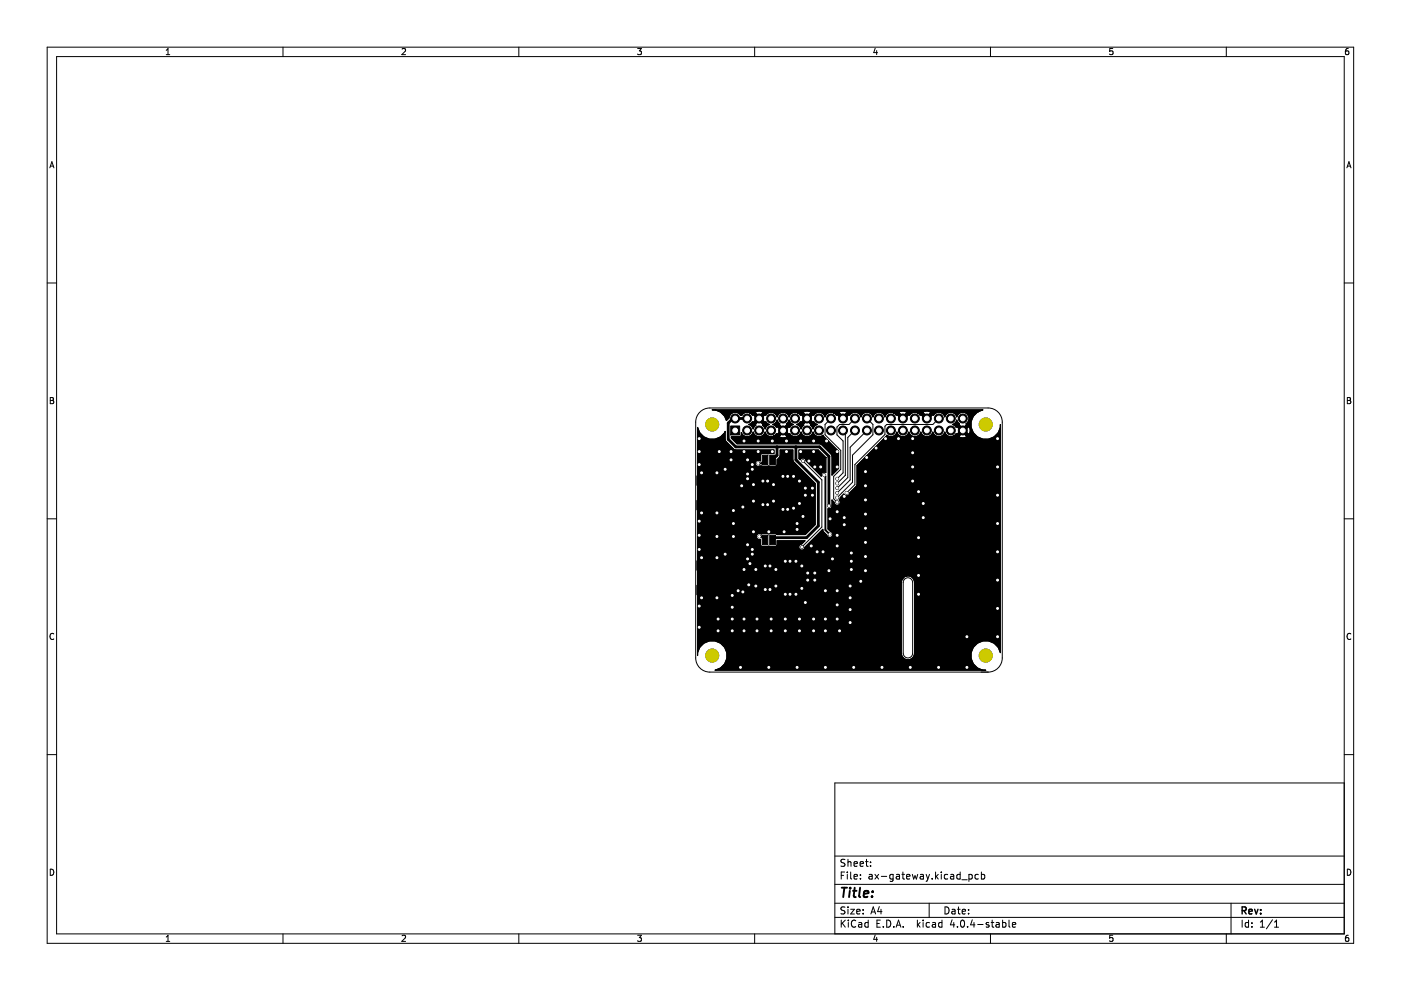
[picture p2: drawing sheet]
<svg xmlns="http://www.w3.org/2000/svg" width="297mm" height="210mm" viewBox="0 0 297 210" stroke-linecap="round" stroke-linejoin="round" font-family="sans-serif">
<g fill="none" stroke="#000" stroke-width=".21">
<path d="M10 10h277v190h-277zM12 12h273v186h-273zM35.2 11.6h.8M35.2 10.7l.4-.4v1.3M60 10v2M85.2 10.4l.5-.1 .3 .4-.8 .9h.8M110 10v2M135.2 10.3h.8l-.4 .5 .3 .1v.6l-.2 .1-.5-.1M160 10v2M185.6 10.2l-.4 1h.9M185.9 10.7v.9M210 10v2"/>
<path d="M235.9 10.3h-.6l-.1 .6 .7-.1v.7l-.2 .1-.5-.1M260 10v2M285.9 10.3l-.4 .1-.2 .2-.1 .7 .3 .3 .4-.1v-.7h-.4l-.3 .2M10.6 35.6l.4-1.3 .4 1.3M10.7 35.2h.6M285.6 35.6l.4-1.3 .4 1.3M285.7 35.2h.6M10 60h2M285 60h2M10.7 84.3h.4l.2 .2-.2 .4 .2 .1 .1 .3-.2 .3h-.5zM10.7 84.9h.4M148.2 87.6a2.99 2.99 0 0 1 2.3-1.1h59a3 3 0 0 1 3 3v50a3 3 0 0 1-3 3h-59a3 3 0 0 1-3-3v-50l.1-.7z"/>
<path d="M148.3 95.8v2.7M151 86.9h57.4l-1.2 .5M151.6 86.9l1.2 .5 .8 .8 .4 1 .6-.6a1.3 1.3 0 0 1 1-1.2 1.3 1.3 0 0 1 1.4 .7h.3a1.3 1.3 0 0 1 2.2-.1l.2-.1 .8 .8-.8 .8-.2-.1-.8 .6 .4 .2 .6 .7 .6-.8-.1-.2 .8-.7 .7 .7-.1 .2 .6 .8 .2-.4 .8-.5-.8-.6-.2 .1-.8-.8 .8-.8 .2 .1a1.31 1.31 0 0 1 1.3-.6 1.31 1.31 0 0 1 1.1 1 1.31 1.31 0 0 1 1.2-1 1.31 1.31 0 0 1 1.3 1 1.31 1.31 0 0 1 1.1-1 1.31 1.31 0 0 1 1.3 .6l.2-.1 .8 .8-.8 .8-.2-.1-.8 .6 .4 .2 .5 .7 .6-.8-.1-.2 .8-.7 .8 .7-.1 .2 .6 .8 .1-.4 .8-.5-.8-.6-.2 .1-.8-.8 .8-.8 .2 .1a1.31 1.31 0 0 1 1.3-.6 1.31 1.31 0 0 1 1.1 1 1.31 1.31 0 0 1 1.1-1 1.31 1.31 0 0 1 1.3 .6l.2-.1 1.2 1.3 1.2-1.3 .2 .1a1.31 1.31 0 0 1 1.4-.6 1.31 1.31 0 0 1 1 1 1.31 1.31 0 0 1 1.3-1 1.31 1.31 0 0 1 1.3 1 1.31 1.31 0 0 1 1.2-1 1.31 1.31 0 0 1 1.3 1 1.31 1.31 0 0 1 1.1-1 1.31 1.31 0 0 1 1.3 .6l.2-.1 1.2 1.3M155 95.8v1.7M157.8 95.8h3M157.8 93.5h3M158.9 87.5h1.3M160.3 87.3a1.16 1.16 0 0 1 1.4 .2l-.7 .8-.8-.8zM161.1 97.7h.1M161.1 97.7a.66 .66 0 0 0-1 .5 .66 .66 0 0 0 1 .6M161.1 98.8h3.4l.3-.3v-1l.6-.7v-1.4h2.7v2.3l4.8 4.8v8.7l-2.2 2.2-9.3-.2M161.1 98.8h.1"/>
<path d="M161.2 97.7l.2-1.5 2.7-.1v-.7h-8.3l-2-2v-1.9a3.1 3.1 0 0 1-3.3 1.6 3.1 3.1 0 0 1-2.6-2.5v48.4M161.2 97.7h.1M163.8 93.5h3M164 92.5h1.2M166 91.7l.8 .8-.1 .2a1.16 1.16 0 0 1-1.5-.2zM167.5 89.5h.1M167.5 89.5l.7 .5-.8 .6-.2-.1-.7 .8 .7 .8 .2-.1a1.31 1.31 0 0 0 1.4 .6 1.31 1.31 0 0 0 1-1 1.31 1.31 0 0 0 1.3 1 1.31 1.31 0 0 0 1.3-1 1.29 1.29 0 0 0 2.1 .7l3.3 3.4v3.6l-1.4 1.4v-4.2M167.5 89.5l-.2-.4-.6 .8 .1 .2-.8 .7-.8-.7 .1-.2-.5-.8-.2 .4-.8 .5 .8 .6 .2-.1 .8 .8-.8 .8-.2-.1a1.31 1.31 0 0 1-1.3 .6 1.31 1.31 0 0 1-1.1-1 1.31 1.31 0 0 1-1.2 1 1.31 1.31 0 0 1-1.3-1 1.3 1.3 0 0 1-1.2 1 1.3 1.3 0 0 1-1.3-.9l-.1 .7-.2 .2h-1.8v.3l1.2 1.2h17.5l.4 .2 2.2 2.2M168.5 98.2h.1M169.1 87.5h1.2M169.4 95.4h4.1l1.6 1.6v3.2a.65 .65 0 0 0-.8 0 .65 .65 0 0 0-.2 .8l-3.2-3.3a.65 .65 0 0 0-.5-.6 .65 .65 0 0 0-.7 .4l-.3-.3zM169.5 97.3h.1"/>
<path d="M169.8 95.8h2.7M169.8 93.5h2.7M170.3 97.8l4 4v10l-4.3 4.2M170.4 87.3a1.16 1.16 0 0 1 1.5 .2l-.8 .8-.8-.8zM175.1 97h.1M176.2 88.7l-1.3 1.3v2.2l3.4 3.3v4l-1.5 1.5v4.8l.7 .7M176.4 96.5h.1M176.7 87.5h1.2M177.5 95.8v3.2M178.1 87.3a1.16 1.16 0 0 1 1.4 .2l-.8 .8-.8-.8zM178.3 88.7h.1M179.2 88.7h.1"/>
<path d="M179.2 92v8.8l-1.7 1.7M181.3 91.3l-1.5 1.5v8.5l-2.3 2.2M181.3 88.7l-1.3 1.3h-2l-.5 .6v1.6l1.3 1.3v6.8l-1.3 1.2M183.8 97l-.3 .3v2.7M183.8 91.3l-3.5 3.5v7l-2.8 2.7M183.8 88.7l1.3 1.3v2.2l-4.3 4.3v5.8l-3.3 3.2M185.9 91.3l.5 .4M185.9 91.3h.1M186.3 90.8l.5 .5M186.4 91.7h.1M186.4 90.8l-.5 .5M186.8 91.3h.1"/>
<path d="M186.8 91.3l-.4 .4M187.8 93l-2 2M188 92.3l-6.3 6.4v4.2l-1.5 1.6a.65 .65 0 0 1-.6 .6 .65 .65 0 0 1-.7-.4l-.7 .8-.3 .5a.65 .65 0 0 1-.1 1.1 .65 .65 0 0 1-.9-.6l-.5-.5v1.4a.65 .65 0 0 1-.8 .5v4.3l.5 .5M188 92.3h.1M189.4 87.5h1.2M190.5 93h3M190.8 87.3a1.16 1.16 0 0 1 1.4 .2l-.8 .8-.8-.8zM191 88.7h.1M191.4 89.2h.1M191.9 88.7l.7-.8 .2 .1a1.3 1.3 0 0 1 2.3 0l.2-.1 .8 .8M191.9 88.7h.1M191.9 88.7l-.5 .5"/>
<path d="M193.5 96v3M194.5 87.5h1.2M195.8 87.3a1.16 1.16 0 0 1 1.5 .2l-.8 .8-.8-.8zM196.1 88.7l.4 .5M196.1 88.7h.1M196.5 89.2l1.2-1.3 .2 .1a1.31 1.31 0 0 1 1.3-.6 1.31 1.31 0 0 1 1.1 1 1.31 1.31 0 0 1 1.3-1 1.31 1.31 0 0 1 1.3 1 1.32 1.32 0 0 1 2-.7 1.32 1.32 0 0 1-.1 2.2l.1 .2-.8 .7-.8-.7 .1-.2-.5-.8-.2 .4-.8 .5 .8 .6 .2-.1 .8 .8M196.5 89.2h.1M199.1 88.7l-1.3 1.3h-9.8l-.4 .4v1.7l-6.3 6.4v4.3l-1.8 1.7M202.1 92.5h1.2M203.7 91.3l-.8 .8-.2-.1a1.31 1.31 0 0 1-1.3 .6 1.31 1.31 0 0 1-1.1-1 1.31 1.31 0 0 1-1.2 1 1.31 1.31 0 0 1-1.3-1 1.31 1.31 0 0 1-1.3 1 1.31 1.31 0 0 1-1.3-1 1.31 1.31 0 0 1-1.2 1 1.31 1.31 0 0 1-1.3-1 1.31 1.31 0 0 1-1.3 1 1.31 1.31 0 0 1-1.2-1 1.29 1.29 0 0 1-2.2 .7M203.7 91.3h.9M204.1 91.7l.8 .8-.1 .2a1.16 1.16 0 0 1-1.5-.2z"/>
<path d="M205.3 90.5l.3 .1a1.16 1.16 0 0 1-.3 1.5l-.7-.8zM207.2 87.4h.1M207.2 87.4a3.2 3.2 0 0 0 0 5.2 3.2 3.2 0 0 0 4.9-2M211.5 93v6M212.1 90v48.4a3.2 3.2 0 0 0-5.3-1.6 3.2 3.2 0 0 0 1.6 5.3M285.7 84.3h.4l.2 .2-.2 .4 .2 .1 .1 .3-.2 .3h-.5zM285.7 84.9h.4M10 110h2M148.3 113.5v3M148.8 118.3h3.2M148.8 108.8v1.2l-.5 .5M148.8 100.3h3.2"/>
<path d="M155.5 111v2.8l1-1h3.3M161.4 113.2a.66 .66 0 0 0-1.1 .5 .66 .66 0 0 0 .9 .7l.1 1.2 .3 .3 2.9-.1 .3-.3v-.8h5.9l-.7 .6a.66 .66 0 0 0-.7 .7 .66 .66 0 0 0 .7 .7 .66 .66 0 0 0 .7-.7l3.8-3.8 .1 .6 .7 .6M161.4 113.2h.1M163 112.8h3.3M168.8 119l1 1h.2M175.3 113.4h.1M176 107.9h.1M176.1 112.7h.1M176.1 112.7a.66 .66 0 0 1 .3 1.1 .66 .66 0 0 1-1.1-.4M176.4 107.1h.1M177.5 115.8l-.7 .7v1.8l-.3 .2M180.5 117.3v1.7"/>
<path d="M183.5 103v3M183.5 109v3M183.5 115v3M193.5 102v1l1.3 1.3M195.8 106.8v3M211.5 105v6M211.5 117v6M285 110h2M11.4 134.4a.58 .58 0 0 0-.8 .5 .58 .58 0 0 0 .8 .6M147.9 138.4a3.2 3.2 0 0 1 5.3-1.6 3.2 3.2 0 0 1-1.6 5.3h57.4M148.3 128.5v4.5M148.8 126.8h3.2"/>
<path d="M155.3 133.8h2.5M155.3 131.3h2.5M155.3 126.3v2.5M160.5 133.8h3M160.5 131.3h3M166.5 133.8h3M166.5 131.3h3M172.5 133.8h2.5M172.5 131.3h2.5M177.5 125.3v3M180.3 132h-.5l-1.8 1.8M180.3 126.8v2.5"/>
<path d="M183.5 121v1.3l-1 1M191.1 138.5l.4 .9M191.1 123.4v15.2M191.2 122.9h.1M191.2 122.9l-.1 .6h-43.2M191.5 122.6h.1M191.5 139.4h.1M191.5 139.4l.5 .4M191.5 122.6l-.3 .3M191.8 122.8a1 1 0 0 1 1.1-.2 1 1 0 0 1 .6 .9v15a1 1 0 0 1-1 1 1 1 0 0 1-1-1v-15zM192 139.8h.1M192 122.2h.1"/>
<path d="M192 122.2h1l.4 .3M192 122.2l-.5 .4M193.4 139.5l-.8 .4-.6-.1M193.4 139.5h.1M193.4 122.5h.1M193.4 122.5l.4 .4 .1 .6M193.8 139h.1M193.8 139l-.4 .5M193.9 123.4v15.2M193.9 138.5l-.1 .5M211.5 129v6M286.4 134.4a.58 .58 0 0 0-.8 .5 .58 .58 0 0 0 .8 .6"/>
<path d="M163 141.5h6M175 141.5h6M187 141.5h6M199 141.5h6M10 160h2M285 166h-108v32M285 160h2M10.7 184.3a.66 .66 0 0 1 .7 .6 .66 .66 0 0 1-.7 .7zM35.2 198.7l.4-.4v1.3M35.2 199.6h.8M60 198v2M85.2 198.4l.5-.1 .3 .4-.8 .9h.8"/>
<path d="M110 198v2M135.2 198.3h.8l-.4 .5 .3 .1v.6l-.2 .1-.5-.1M160 198v2M177 194.5h108M177 191.5h108M177 187.5h108M177 181.5h108M178.4 195.1v1.5M178.4 185.6h.5M178.6 195.7l.6 .9M179.1 184.9h-.7v1.5M179.1 192.4l-.5-.1-.2 .1v.5l.6 .2 .1 .4-.2 .3-.6-.1"/>
<path d="M179.1 182.3l-.5-.1-.2 .1v.5l.6 .2 .1 .4-.2 .3-.6-.1M179.2 195.1l-.8 .8M179.6 184.9v.1M179.6 185.4v1M179.8 182.2v1.5M179.8 192.3v.1M179.8 192.8v1M179.8 182.8l.2-.1 .4 .1v.9M179.9 195.1v.1M179.9 195.6v1M180.4 192.8h.7l-.7 1h.7M180.4 184.9v1.3l.2 .2"/>
<path d="M181.1 183.2l.7-.2-.1-.2-.4-.1-.2 .2v.7h.6M181.1 185.9l.7-.2-.1-.2-.4-.1-.2 .2v.7h.6M181.4 195.2a.71 .71 0 0 0-1 .5 .71 .71 0 0 0 .7 .9l.3-.2M181.6 193.3l.8-.2-.1-.2-.4-.1-.3 .2 .1 .7h.6M182.1 195.7h.5l.1 .9M182.4 183.2l.7-.2-.1-.2-.4-.1-.2 .2v.7h.6M182.4 186.2v.2M182.4 185.5v.1M182.7 195.9l-.5 .1-.2 .2 .2 .4 .5-.1M183 193.6v.2M183 192.9v.1M183.5 182.7h.6"/>
<path d="M183.7 182.2v1.3l.4 .2M184.1 195.7l-.5-.1-.2 .3 .1 .6h.6M184.1 195.1v1.5M184.3 185.5h.6v.9M184.6 183.5v.2M184.6 182.8v.1M184.6 193.8l.5-1.5 .5 1.5M184.8 193.4h.7M184.9 185.7l-.5 .1-.2 .2 .2 .4 .5-.1M185.5 185.4l.8 1M185.6 198.2l-.4 1h.9M185.9 198.7v.9"/>
<path d="M185.9 195.8h.5M186.3 185.4l-.8 1M186.4 192.2l-.3 1.1h.9M186.6 195.1h-.7v1.5h.7M186.8 192.8v1M186.9 185.8h1.1M187.3 196.4v.2M188 195.1a.76 .76 0 0 1 .9 .7 .76 .76 0 0 1-.9 .8zM189.4 185.5l-.5-.1-.3 .3 .2 .6h.6M189.4 185.4v1.2l-.3 .3-.4-.1M189.5 196.4v.2M190 196.6l.5-1.5 .5 1.5"/>
<path d="M190.1 185.5h.5l.1 .9M190.1 196.2h.8M190.7 185.7l-.5 .1-.2 .2 .2 .4 .5-.1M191.2 185.4h.6M191.4 184.9v1.3l.4 .2M191.5 196.4v.2M192.2 185.9l.7-.2v-.2l-.5-.1-.2 .2 .1 .7h.6M193.4 185.4l.3 1 .3-.7 .3 .7 .3-1M194.5 195.1v1.5M194.6 196l.5 .6M195.1 195.6l-.6 .6M195.1 185.5h.6l.1 .9"/>
<path d="M195.7 195.1v.1M195.7 195.6v1M195.8 185.7l-.5 .1-.2 .2 .2 .4 .5-.1M196.4 185.4l.3 1M196.7 186.4l-.3 .5M197 191.5v3M197.1 195.7l-.5-.1-.2 .3 .1 .6h.6M197.1 185.4l-.4 1M197.6 186.2v.2M197.7 195.7h.6l.1 .9M198.4 195.9l-.5 .1-.3 .2 .3 .4 .5-.1M198.4 184.9v1.5"/>
<path d="M198.5 185.8l.4 .6M198.9 185.4l-.5 .6M199.6 184.9v.1M199.6 185.4v1M199.7 195.7l-.4-.1-.3 .3 .1 .6h.6M199.7 195.1v1.5M200.4 192.3a.76 .76 0 0 1 .8 .7 .76 .76 0 0 1-.8 .8zM200.9 185.5l-.4-.1-.3 .3 .2 .6h.5M201.6 185.5h.5l.1 .9M201.9 192.9h.5l.1 .9M201.9 195l-.4 1.1h.9M202.2 185.7l-.5 .1-.2 .2 .2 .4 .5-.1"/>
<path d="M202.2 195.6v1M202.5 193.1l-.5 .1-.2 .2 .2 .4 .5-.1M203 192.8h.6M203 196.4v.2M203.2 192.3v1.3l.4 .2M203.6 185.5l-.5-.1-.2 .3 .1 .6h.6M203.6 184.9v1.5M203.8 195.2l.2-.1a.8 .8 0 0 1 .5 .7 .8 .8 0 0 1-.5 .8l-.4-.6zM203.9 186.5h1.2M204 193.3l.7-.2-.1-.2-.4-.1-.2 .2 .1 .7h.5M205.1 196.4v.2M205.4 193.6v.2"/>
<path d="M205.4 192.9v.1M205.4 185.5l.5-.1 .2 .3-.1 .6h-.6M205.4 185.4v1.5M206.1 195l-.3 1.1h.9M206.5 195.6v1M207.3 196h1.1M207.4 185.5l-.4-.1-.3 .3 .2 .6h.5M208.1 185.5l.4-.1 .3 .3-.2 .6h-.5M208.1 184.9v1.5M209.6 195.7l-.3-.1-.2 .2v.2l.5 .2v.3h-.5M210 198v2M210.1 195.6h.6"/>
<path d="M210.4 195.1v1.3l.3 .2M211.2 195.7h.6l.1 .9M211.9 195.9l-.5 .1-.3 .2 .3 .4 .5-.1M212.6 195.7l.4-.1 .3 .3-.2 .6h-.5M212.6 195.1v1.5M213.9 195.1v1.3l.2 .2M214.6 196.1l.8-.2-.1-.2-.4-.1-.3 .2 .1 .7h.6M235.9 198.3h-.6l-.1 .6h.7v.6l-.2 .1-.5-.1M260 198v2M261 191.5v6.5M263.4 195.1v1.5M264.7 195.7l-.4-.1-.3 .3 .1 .6h.6"/>
<path d="M264.7 195.1v1.5M265.4 196.4v.2M265.4 195.7v.1M267.2 196.6h.9M267.2 195.5l.4-.4v1.5M269.8 195l-1.3 1.9M270.2 196.6h.9M270.2 195.5l.4-.4v1.5M285.7 184.3a.66 .66 0 0 1 .7 .6 .66 .66 0 0 1-.7 .7zM285.9 198.3l-.4 .1-.2 .2-.1 .7 .3 .3 .4-.1v-.6l-.4-.1-.3 .2"/>
</g>
<path d="M263.4 193.1l.7-.1 .1-.2-.1-.4-.7-.1v1.5M263.7 193.1l.5 .7M264.8 193.3l.7-.2-.1-.2-.4-.1-.2 .2 .1 .7h.5M266 192.8l.4 1 .3-1M267.3 193.6v.2M267.3 192.9v.1" fill="none" stroke="#000" stroke-width=".3"/>
<g fill="none" stroke="#000" stroke-width=".4">
<path d="M162.2 97.5l-.7 .8h-.7M161 113.8h.5l.7 .7M174.8 100.8l.2 .2v11.4l.9 .9M178.5 188.2h1.1M179 188.2l-.2 2M180.2 188.9l-.2 1.3M180.3 188.2l-.1 .2M180.8 188.9h.8M181.2 188.2l-.2 1.7 .1 .2 .3 .1M182.4 188.2l-.3 1.7 .3 .3M183.1 189.5l1-.1v-.4l-.6-.1-.3 .3v.9h.7M184.9 190v.2"/>
<path d="M185 189v.2"/>
</g>
<path d="M158.4 88.7h-3l-1 1v3.5l1.6 1.6h17.8l2 2v10.5M164.8 94.8v1.8l-1 .9M168.8 94.8v2.7l4.7 4.8v9.2l-2.5 2.5h-6.7l-.5 .5" fill="none" stroke="#000" stroke-width=".6"/>
<g fill="#000" stroke="#000" stroke-width=".21">
<path d="M154.9 90.3h1.9v1.9h-1.9z" fill-rule="evenodd"/>
<path d="M161.6 96.5h1.2v2h-1.2z" fill-rule="evenodd"/>
<path d="M163.2 96.5h1.2v2h-1.2z" fill-rule="evenodd"/>
<path d="M155.1 92.6h1.8l.2-.2 .1-.7a1.3 1.3 0 0 0 1.3 .9 1.3 1.3 0 0 0 1.2-1 1.31 1.31 0 0 0 1.3 1 1.31 1.31 0 0 0 1.2-1 1.27 1.27 0 0 0 1.8 .9h1.2a1.16 1.16 0 0 0 1.5 .2l.1-.2-.8-.8-.8 .8h-1.2l.6-.5 .2 .1 .8-.8-.8-.8-.2 .1-.8-.6 .8-.5 .2-.4 .5 .8-.1 .2 .8 .7 .8-.7-.1-.2 .6-.8 .5 .7 .4 .2-.8 .6-.2-.1-.7 .8 .7 .8 .2-.1a1.31 1.31 0 0 0 1.4 .6 1.31 1.31 0 0 0 1-1 1.31 1.31 0 0 0 1.3 1 1.31 1.31 0 0 0 1.3-1 1.29 1.29 0 0 0 2.1 .7l3.3 3.4v3.6l-1.4 1.4v-4.2l-2.4-2.4h-17.7l-1.2-1.2z" fill-rule="evenodd"/>
<path d="M186.3 90.8l.5 .5-.4 .4-.5-.4z" fill-rule="evenodd"/>
<path d="M151 86.9h57.4l-1.2 .5a3.1 3.1 0 0 0 .3 5.4 3.1 3.1 0 0 0 4.6-2.8v48.4l-.5-1.2a3.1 3.1 0 0 0-5.4 .3 3.1 3.1 0 0 0 2.8 4.6h-57.4l1.2-.5a3.1 3.1 0 0 0-.3-5.4 3.1 3.1 0 0 0-4.6 2.8v-15.5h43.2v15a1.4 1.4 0 0 0 1.4 1.4 1.4 1.4 0 0 0 1.4-1.4v-15a1.4 1.4 0 0 0-1.4-1.4 1.4 1.4 0 0 0-1.4 1.4h-43.2v-32.9a3.1 3.1 0 0 0 2.6 2.5 3.1 3.1 0 0 0 3.3-1.6v1.9l2 2h8.3v.7l-2.7 .1-.2 1.5a.68 .68 0 0 0-1.1 .4 .68 .68 0 0 0 1 .7h3.4l.3-.3v-1l.6-.7v-1.4h2.7v2.3l4.8 4.8v8.7l-2.2 2.2h-6l-.3-.3-2.9 .1a.68 .68 0 0 0-1.1 .4 .68 .68 0 0 0 .8 .8l.1 1.2 .3 .3 2.9-.1 .3-.3v-.8h5.9l-.7 .6a.66 .66 0 0 0-.7 .7 .66 .66 0 0 0 .7 .7 .66 .66 0 0 0 .7-.7l3.8-3.8 .1 .6 .7 .6a.66 .66 0 0 0 1.1 .4 .66 .66 0 0 0-.3-1.1l-.5-.5v-4.3a.66 .66 0 0 0 .8-.8v-1.1l.5 .5a.65 .65 0 0 0 .9 .6 .65 .65 0 0 0 .1-1.1l.3-.5 .7-.8a.65 .65 0 0 0 .7 .4 .65 .65 0 0 0 .6-.6l1.5-1.6v-4.2l6.3-6.4a1.29 1.29 0 0 0 2.2-.7 1.31 1.31 0 0 0 1.2 1 1.31 1.31 0 0 0 1.3-1 1.31 1.31 0 0 0 1.3 1 1.31 1.31 0 0 0 1.2-1 1.31 1.31 0 0 0 1.3 1 1.31 1.31 0 0 0 1.3-1 1.31 1.31 0 0 0 1.3 1 1.31 1.31 0 0 0 1.2-1 1.27 1.27 0 0 0 1.8 .9h1.2l.2 .2 .6 .2 .7-.2 .1-.2-.8-.8-.8 .8h-1.2l.6-.5 .2 .1 .8-.8h.9l.7 .8a1.16 1.16 0 0 0 .3-1.5l-.3-.1-.7 .8h-.9l-.8-.8-.2 .1-.8-.6 .8-.5 .2-.4 .5 .8-.1 .2 .8 .7 .8-.7-.1-.2a1.32 1.32 0 0 0 .1-2.2 1.32 1.32 0 0 0-2 .7 1.31 1.31 0 0 0-1.3-1 1.31 1.31 0 0 0-1.3 1 1.31 1.31 0 0 0-1.1-1 1.31 1.31 0 0 0-1.3 .6l-.2-.1-1.2 1.3-1.2-1.3-.2 .1-.6-.5h1.2l.8 .8 .8-.8a1.16 1.16 0 0 0-1.5-.2l-.1 .2h-1.2a1.25 1.25 0 0 0-1.7 .5l-.2-.1-1.2 1.3-1.2-1.3-.2 .1-.6-.5h1.2l.8 .8 .8-.8a1.16 1.16 0 0 0-1.4-.2l-.2 .2h-1.2a1.26 1.26 0 0 0-1.8 .9 1.31 1.31 0 0 0-1.3-1 1.31 1.31 0 0 0-1.2 1 1.31 1.31 0 0 0-1.3-1 1.31 1.31 0 0 0-1.3 1 1.31 1.31 0 0 0-1-1 1.31 1.31 0 0 0-1.4 .6l-.2-.1-1.2 1.3-1.2-1.3-.2 .1-.6-.5h1.2l.8 .8 .8-.8a1.16 1.16 0 0 0-1.4-.2l-.2 .2h-1.2a1.26 1.26 0 0 0-1.8 .9 1.31 1.31 0 0 0-1.1-1 1.31 1.31 0 0 0-1.3 .6l-.2-.1-.8 .8 .8 .8 .2-.1 .8 .6-.8 .5-.1 .4-.6-.8 .1-.2-.8-.7-.8 .7 .1 .2-.6 .8-.5-.7-.4-.2 .8-.6 .2 .1 .8-.8-.8-.8-.2 .1-.6-.5h1.2l.8 .8 .8-.8a1.16 1.16 0 0 0-1.5-.2l-.1 .2h-1.2a1.26 1.26 0 0 0-1.8 .9 1.31 1.31 0 0 0-1.3-1 1.31 1.31 0 0 0-1.2 1 1.31 1.31 0 0 0-1.1-1 1.31 1.31 0 0 0-1.3 .6l-.2-.1-.8 .8 .8 .8 .2-.1 .8 .6-.8 .5-.2 .4-.6-.8 .1-.2-.7-.7-.8 .7 .1 .2-.6 .8-.6-.7-.4-.2 .8-.6 .2 .1 .8-.8-.8-.8-.2 .1-.6-.5h1.3l.8 .8 .7-.8a1.16 1.16 0 0 0-1.4-.2l-.1 .2h-1.3a1.24 1.24 0 0 0-1.6 .6l-.3-.1a1.31 1.31 0 0 0-1.4-.6 1.31 1.31 0 0 0-1 1.2l-.6 .6-.4-1-.8-.8-1.2-.5z" fill-rule="evenodd"/>
<path d="M147.8 100.9h4.5v2h-4.5z" fill-rule="evenodd"/>
<path d="M147.8 106.1h4.5v2h-4.5z" fill-rule="evenodd"/>
<path d="M161.6 113.5h1.2v2h-1.2z" fill-rule="evenodd"/>
<path d="M163.2 113.5h1.2v2h-1.2z" fill-rule="evenodd"/>
<path d="M169.4 95.4h4.1l1.6 1.6v3.2a.65 .65 0 0 0-.8 0 .65 .65 0 0 0-.2 .8l-3.2-3.3a.65 .65 0 0 0-.5-.6 .65 .65 0 0 0-.7 .4l-.3-.3z" fill-rule="evenodd"/>
<path d="M147.8 118.9h4.5v2h-4.5z" fill-rule="evenodd"/>
<path d="M147.8 124.1h4.5v2h-4.5z" fill-rule="evenodd"/>
<circle cx="148.2" cy="95.8" r=".3"/>
<circle cx="148.2" cy="98.5" r=".3"/>
<circle cx="148.2" cy="93" r=".3"/>
<circle cx="151" cy="90" r="1.38"/>
<circle cx="152.5" cy="95.8" r=".3"/>
<circle cx="153.7" cy="99.5" r=".3"/>
<circle cx="155" cy="95.8" r=".3"/>
<circle cx="155" cy="97.5" r=".3"/>
<circle cx="155.9" cy="88.7" r=".95"/>
<circle cx="157.7" cy="93.5" r=".3"/>
<circle cx="157.7" cy="95.8" r=".3"/>
<circle cx="158.4" cy="88.7" r=".95"/>
<circle cx="158.4" cy="91.3" r=".95"/>
<circle cx="158.5" cy="97.5" r=".3"/>
<circle cx="159.5" cy="98.5" r=".3"/>
<circle cx="159.5" cy="99.5" r=".3"/>
<circle cx="160.7" cy="95.8" r=".3"/>
<circle cx="160.7" cy="98.3" r=".3"/>
<circle cx="160.7" cy="93.5" r=".3"/>
<circle cx="160.9" cy="88.7" r=".95"/>
<circle cx="160.9" cy="91.3" r=".95"/>
<circle cx="163.5" cy="91.3" r=".95"/>
<circle cx="163.5" cy="88.7" r=".95"/>
<circle cx="163.7" cy="95.8" r=".3"/>
<circle cx="163.7" cy="93.5" r=".3"/>
<circle cx="166" cy="91.3" r=".95"/>
<circle cx="166" cy="88.7" r=".95"/>
<circle cx="166.7" cy="95.8" r=".3"/>
<circle cx="166.7" cy="93.5" r=".3"/>
<circle cx="168.6" cy="88.7" r=".95"/>
<circle cx="168.6" cy="91.3" r=".95"/>
<circle cx="169.7" cy="93.5" r=".3"/>
<circle cx="169.7" cy="95.8" r=".3"/>
<circle cx="170.2" cy="97.8" r=".3"/>
<circle cx="171.1" cy="88.7" r=".95"/>
<circle cx="171.1" cy="91.3" r=".95"/>
<circle cx="171.5" cy="97.8" r=".3"/>
<circle cx="172.5" cy="95.8" r=".3"/>
<circle cx="172.5" cy="93.5" r=".3"/>
<circle cx="172.7" cy="99" r=".3"/>
<circle cx="173.6" cy="88.7" r=".95"/>
<circle cx="173.6" cy="91.3" r=".95"/>
<circle cx="174" cy="99" r=".3"/>
<circle cx="175.2" cy="93.5" r=".3"/>
<circle cx="176.2" cy="91.3" r=".95"/>
<circle cx="176.2" cy="88.7" r=".95"/>
<circle cx="177.5" cy="95.8" r=".3"/>
<circle cx="177.5" cy="99" r=".3"/>
<circle cx="178.7" cy="88.7" r=".95"/>
<circle cx="178.7" cy="91.3" r=".95"/>
<circle cx="181.3" cy="91.3" r=".95"/>
<circle cx="181.3" cy="88.7" r=".95"/>
<circle cx="183.7" cy="97" r=".3"/>
<circle cx="183.8" cy="91.3" r=".95"/>
<circle cx="183.8" cy="88.7" r=".95"/>
<circle cx="185.7" cy="95" r=".3"/>
<circle cx="186.3" cy="88.7" r=".95"/>
<circle cx="186.3" cy="91.3" r=".95"/>
<circle cx="187.7" cy="93" r=".3"/>
<circle cx="188.9" cy="88.7" r=".95"/>
<circle cx="188.9" cy="91.3" r=".95"/>
<circle cx="190.5" cy="93" r=".3"/>
<circle cx="191.4" cy="88.7" r=".95"/>
<circle cx="191.4" cy="91.3" r=".95"/>
<circle cx="193.5" cy="99" r=".3"/>
<circle cx="193.5" cy="96" r=".3"/>
<circle cx="193.5" cy="93" r=".3"/>
<circle cx="194" cy="88.7" r=".95"/>
<circle cx="194" cy="91.3" r=".95"/>
<circle cx="196.5" cy="88.7" r=".95"/>
<circle cx="196.5" cy="91.3" r=".95"/>
<circle cx="199" cy="88.7" r=".95"/>
<circle cx="199" cy="91.3" r=".95"/>
<circle cx="201.6" cy="88.7" r=".95"/>
<circle cx="201.6" cy="91.3" r=".95"/>
<circle cx="204.1" cy="88.7" r=".95"/>
<circle cx="204.1" cy="91.3" r=".95"/>
<circle cx="209" cy="90" r="1.38"/>
<circle cx="211.5" cy="99" r=".3"/>
<circle cx="211.5" cy="93" r=".3"/>
<circle cx="148.2" cy="116.5" r=".3"/>
<circle cx="148.2" cy="110.5" r=".3"/>
<circle cx="148.2" cy="113.5" r=".3"/>
<circle cx="148.7" cy="100.3" r=".3"/>
<circle cx="148.7" cy="118.3" r=".3"/>
<circle cx="148.7" cy="108.8" r=".3"/>
<circle cx="152" cy="108.8" r=".3"/>
<circle cx="152" cy="118.3" r=".3"/>
<circle cx="152" cy="113.8" r=".3"/>
<circle cx="152" cy="100.3" r=".3"/>
<circle cx="153.7" cy="117.5" r=".3"/>
<circle cx="155.5" cy="111" r=".3"/>
<circle cx="155.5" cy="108.3" r=".3"/>
<circle cx="155.5" cy="113.8" r=".3"/>
<circle cx="157.2" cy="103" r=".3"/>
<circle cx="157.5" cy="107.5" r=".3"/>
<circle cx="158.5" cy="115.5" r=".3"/>
<circle cx="158.5" cy="100.5" r=".3"/>
<circle cx="158.5" cy="101.5" r=".3"/>
<circle cx="158.5" cy="118.5" r=".3"/>
<circle cx="159" cy="119.5" r=".3"/>
<circle cx="159.5" cy="116.5" r=".3"/>
<circle cx="159.5" cy="117.5" r=".3"/>
<circle cx="159.7" cy="106.3" r=".3"/>
<circle cx="159.7" cy="102.8" r=".3"/>
<circle cx="159.7" cy="112.8" r=".3"/>
<circle cx="161" cy="113.8" r=".3"/>
<circle cx="161.7" cy="107" r=".3"/>
<circle cx="161.7" cy="102" r=".3"/>
<circle cx="162.7" cy="102" r=".3"/>
<circle cx="162.7" cy="107" r=".3"/>
<circle cx="163" cy="112.8" r=".3"/>
<circle cx="164" cy="106.3" r=".3"/>
<circle cx="164" cy="102.8" r=".3"/>
<circle cx="166" cy="101" r=".3"/>
<circle cx="166" cy="108" r=".3"/>
<circle cx="166.2" cy="112.8" r=".3"/>
<circle cx="166.5" cy="119" r=".3"/>
<circle cx="167" cy="101" r=".3"/>
<circle cx="167" cy="108" r=".3"/>
<circle cx="167.5" cy="119" r=".3"/>
<circle cx="168.2" cy="101" r=".3"/>
<circle cx="168.2" cy="107.8" r=".3"/>
<circle cx="168.7" cy="119" r=".3"/>
<circle cx="169" cy="111" r=".3"/>
<circle cx="169" cy="112.3" r=".3"/>
<circle cx="169.5" cy="106.8" r=".3"/>
<circle cx="169.5" cy="102" r=".3"/>
<circle cx="170" cy="116" r=".3"/>
<circle cx="170.2" cy="109.5" r=".3"/>
<circle cx="170.7" cy="103.5" r=".3"/>
<circle cx="170.7" cy="105" r=".3"/>
<circle cx="172" cy="115.8" r=".3"/>
<circle cx="172.2" cy="105" r=".3"/>
<circle cx="172.2" cy="103.5" r=".3"/>
<circle cx="173.2" cy="117" r=".3"/>
<circle cx="174.5" cy="117" r=".3"/>
<circle cx="174.7" cy="100.8" r=".3"/>
<circle cx="175.7" cy="107.3" r=".3"/>
<circle cx="175.9" cy="113.3" r=".3"/>
<circle cx="176" cy="110" r=".3"/>
<circle cx="176.5" cy="118.5" r=".3"/>
<circle cx="177.5" cy="103.5" r=".3"/>
<circle cx="177.5" cy="113.5" r=".3"/>
<circle cx="177.5" cy="108.5" r=".3"/>
<circle cx="177.5" cy="115.8" r=".3"/>
<circle cx="177.5" cy="104.5" r=".3"/>
<circle cx="177.5" cy="105.5" r=".3"/>
<circle cx="177.5" cy="102.5" r=".3"/>
<circle cx="177.5" cy="101.5" r=".3"/>
<circle cx="177.5" cy="106.5" r=".3"/>
<circle cx="179" cy="109.8" r=".3"/>
<circle cx="179" cy="105.3" r=".3"/>
<circle cx="179" cy="111.3" r=".3"/>
<circle cx="179.5" cy="104.5" r=".3"/>
<circle cx="180.5" cy="117.3" r=".3"/>
<circle cx="180.5" cy="119" r=".3"/>
<circle cx="183.5" cy="103" r=".3"/>
<circle cx="183.5" cy="112" r=".3"/>
<circle cx="183.5" cy="115" r=".3"/>
<circle cx="183.5" cy="106" r=".3"/>
<circle cx="183.5" cy="109" r=".3"/>
<circle cx="183.5" cy="118" r=".3"/>
<circle cx="183.5" cy="100" r=".3"/>
<circle cx="193.5" cy="102" r=".3"/>
<circle cx="194.7" cy="118" r=".3"/>
<circle cx="194.7" cy="104.3" r=".3"/>
<circle cx="194.7" cy="114" r=".3"/>
<circle cx="195.7" cy="106.8" r=".3"/>
<circle cx="195.7" cy="109.8" r=".3"/>
<circle cx="211.5" cy="105" r=".3"/>
<circle cx="211.5" cy="117" r=".3"/>
<circle cx="211.5" cy="111" r=".3"/>
<circle cx="148.2" cy="133" r=".3"/>
<circle cx="148.2" cy="128.5" r=".3"/>
<circle cx="148.7" cy="126.8" r=".3"/>
<circle cx="151" cy="139" r="1.38"/>
<circle cx="152" cy="126.8" r=".3"/>
<circle cx="152.2" cy="133.8" r=".3"/>
<circle cx="152.2" cy="131.3" r=".3"/>
<circle cx="155.2" cy="126.3" r=".3"/>
<circle cx="155.2" cy="131.3" r=".3"/>
<circle cx="155.2" cy="128.8" r=".3"/>
<circle cx="155.2" cy="133.8" r=".3"/>
<circle cx="156.5" cy="125.3" r=".3"/>
<circle cx="157.5" cy="125.5" r=".3"/>
<circle cx="157.7" cy="120.8" r=".3"/>
<circle cx="157.7" cy="131.3" r=".3"/>
<circle cx="157.7" cy="133.8" r=".3"/>
<circle cx="158.7" cy="124" r=".3"/>
<circle cx="160.2" cy="120.8" r=".3"/>
<circle cx="160.2" cy="124.3" r=".3"/>
<circle cx="160.5" cy="133.8" r=".3"/>
<circle cx="160.5" cy="131.3" r=".3"/>
<circle cx="162.2" cy="120" r=".3"/>
<circle cx="162.2" cy="125" r=".3"/>
<circle cx="163.2" cy="125" r=".3"/>
<circle cx="163.2" cy="120" r=".3"/>
<circle cx="163.5" cy="131.3" r=".3"/>
<circle cx="163.5" cy="133.8" r=".3"/>
<circle cx="164.5" cy="124.3" r=".3"/>
<circle cx="164.5" cy="120.8" r=".3"/>
<circle cx="166.5" cy="131.3" r=".3"/>
<circle cx="166.5" cy="133.8" r=".3"/>
<circle cx="166.5" cy="126" r=".3"/>
<circle cx="167.5" cy="126" r=".3"/>
<circle cx="168.7" cy="126" r=".3"/>
<circle cx="169.5" cy="133.8" r=".3"/>
<circle cx="169.5" cy="131.3" r=".3"/>
<circle cx="170" cy="120" r=".3"/>
<circle cx="170" cy="124.8" r=".3"/>
<circle cx="170.7" cy="127.8" r=".3"/>
<circle cx="171.2" cy="123" r=".3"/>
<circle cx="171.2" cy="121.5" r=".3"/>
<circle cx="172.5" cy="133.8" r=".3"/>
<circle cx="172.5" cy="131.3" r=".3"/>
<circle cx="172.7" cy="123" r=".3"/>
<circle cx="172.7" cy="121.5" r=".3"/>
<circle cx="175" cy="131.3" r=".3"/>
<circle cx="175" cy="125.3" r=".3"/>
<circle cx="175" cy="133.8" r=".3"/>
<circle cx="175.7" cy="121" r=".3"/>
<circle cx="177.5" cy="125.3" r=".3"/>
<circle cx="177.5" cy="128.3" r=".3"/>
<circle cx="177.5" cy="131.3" r=".3"/>
<circle cx="178" cy="133.8" r=".3"/>
<circle cx="180.2" cy="129.3" r=".3"/>
<circle cx="180.2" cy="124.3" r=".3"/>
<circle cx="180.2" cy="126.8" r=".3"/>
<circle cx="180.2" cy="132" r=".3"/>
<circle cx="180.5" cy="120.8" r=".3"/>
<circle cx="182.5" cy="123.3" r=".3"/>
<circle cx="183.5" cy="121" r=".3"/>
<circle cx="194.7" cy="122" r=".3"/>
<circle cx="194.7" cy="126" r=".3"/>
<circle cx="205" cy="135" r=".3"/>
<circle cx="209" cy="139" r="1.38"/>
<circle cx="211.5" cy="123" r=".3"/>
<circle cx="211.5" cy="129" r=".3"/>
<circle cx="211.5" cy="135" r=".3"/>
<circle cx="157" cy="141.5" r=".3"/>
<circle cx="163" cy="141.5" r=".3"/>
<circle cx="169" cy="141.5" r=".3"/>
<circle cx="175" cy="141.5" r=".3"/>
<circle cx="181" cy="141.5" r=".3"/>
<circle cx="187" cy="141.5" r=".3"/>
<circle cx="193" cy="141.5" r=".3"/>
<circle cx="199" cy="141.5" r=".3"/>
<circle cx="205" cy="141.5" r=".3"/>
</g>
<g fill="#cdca00" stroke="#cdca00" stroke-width=".21">
<circle cx="209" cy="139" r="1.38"/>
<circle cx="151" cy="139" r="1.38"/>
<circle cx="151" cy="90" r="1.38"/>
<circle cx="209" cy="90" r="1.38"/>
</g>
<g fill="#fff" stroke="#fff" stroke-width=".21">
<circle cx="155.9" cy="91.3" r=".5"/>
<circle cx="155.9" cy="88.7" r=".5"/>
<circle cx="158.4" cy="91.3" r=".5"/>
<circle cx="158.4" cy="88.7" r=".5"/>
<circle cx="160.9" cy="91.3" r=".5"/>
<circle cx="160.9" cy="88.7" r=".5"/>
<circle cx="163.5" cy="91.3" r=".5"/>
<circle cx="163.5" cy="88.7" r=".5"/>
<circle cx="166" cy="91.3" r=".5"/>
<circle cx="166" cy="88.7" r=".5"/>
<circle cx="168.6" cy="91.3" r=".5"/>
<circle cx="168.6" cy="88.7" r=".5"/>
<circle cx="171.1" cy="91.3" r=".5"/>
<circle cx="171.1" cy="88.7" r=".5"/>
<circle cx="173.6" cy="91.3" r=".5"/>
<circle cx="173.6" cy="88.7" r=".5"/>
<circle cx="176.2" cy="91.3" r=".5"/>
<circle cx="176.2" cy="88.7" r=".5"/>
<circle cx="178.7" cy="91.3" r=".5"/>
<circle cx="178.7" cy="88.7" r=".5"/>
<circle cx="181.3" cy="91.3" r=".5"/>
<circle cx="181.3" cy="88.7" r=".5"/>
<circle cx="183.8" cy="91.3" r=".5"/>
<circle cx="183.8" cy="88.7" r=".5"/>
<circle cx="186.3" cy="91.3" r=".5"/>
<circle cx="186.3" cy="88.7" r=".5"/>
<circle cx="188.9" cy="91.3" r=".5"/>
<circle cx="188.9" cy="88.7" r=".5"/>
<circle cx="191.4" cy="91.3" r=".5"/>
<circle cx="191.4" cy="88.7" r=".5"/>
<circle cx="194" cy="91.3" r=".5"/>
<circle cx="194" cy="88.7" r=".5"/>
<circle cx="196.5" cy="91.3" r=".5"/>
<circle cx="196.5" cy="88.7" r=".5"/>
<circle cx="199" cy="91.3" r=".5"/>
<circle cx="199" cy="88.7" r=".5"/>
<circle cx="201.6" cy="91.3" r=".5"/>
<circle cx="201.6" cy="88.7" r=".5"/>
<circle cx="204.1" cy="91.3" r=".5"/>
<circle cx="204.1" cy="88.7" r=".5"/>
<circle cx="175.8" cy="107.3" r=".2"/>
<circle cx="159.5" cy="116.5" r=".2"/>
<circle cx="159.5" cy="117.5" r=".2"/>
<circle cx="163.8" cy="95.8" r=".2"/>
<circle cx="160.8" cy="95.8" r=".2"/>
<circle cx="157.8" cy="95.8" r=".2"/>
<circle cx="155" cy="95.8" r=".2"/>
<circle cx="155" cy="97.5" r=".2"/>
<circle cx="155.5" cy="111" r=".2"/>
<circle cx="155.5" cy="113.8" r=".2"/>
<circle cx="155.5" cy="108.3" r=".2"/>
<circle cx="166.3" cy="112.8" r=".2"/>
<circle cx="163" cy="112.8" r=".2"/>
<circle cx="159.8" cy="112.8" r=".2"/>
<circle cx="166.8" cy="95.8" r=".2"/>
<circle cx="169.8" cy="95.8" r=".2"/>
<circle cx="172.5" cy="95.8" r=".2"/>
<circle cx="152.3" cy="133.8" r=".2"/>
<circle cx="155.3" cy="133.8" r=".2"/>
<circle cx="157.8" cy="133.8" r=".2"/>
<circle cx="152.3" cy="131.3" r=".2"/>
<circle cx="152" cy="126.8" r=".2"/>
<circle cx="148.8" cy="126.8" r=".2"/>
<circle cx="148.3" cy="128.5" r=".2"/>
<circle cx="148.3" cy="133" r=".2"/>
<circle cx="152" cy="113.8" r=".2"/>
<circle cx="152" cy="118.3" r=".2"/>
<circle cx="148.8" cy="118.3" r=".2"/>
<circle cx="148.3" cy="116.5" r=".2"/>
<circle cx="148.3" cy="113.5" r=".2"/>
<circle cx="148.3" cy="110.5" r=".2"/>
<circle cx="148.8" cy="108.8" r=".2"/>
<circle cx="152" cy="108.8" r=".2"/>
<circle cx="153.8" cy="117.5" r=".2"/>
<circle cx="158.5" cy="115.5" r=".2"/>
<circle cx="157.8" cy="120.8" r=".2"/>
<circle cx="158.5" cy="118.5" r=".2"/>
<circle cx="156.5" cy="125.3" r=".2"/>
<circle cx="152" cy="100.3" r=".2"/>
<circle cx="148.8" cy="100.3" r=".2"/>
<circle cx="148.3" cy="93" r=".2"/>
<circle cx="148.3" cy="95.8" r=".2"/>
<circle cx="148.3" cy="98.5" r=".2"/>
<circle cx="152.5" cy="95.8" r=".2"/>
<circle cx="158.5" cy="97.5" r=".2"/>
<circle cx="159.5" cy="98.5" r=".2"/>
<circle cx="159.5" cy="99.5" r=".2"/>
<circle cx="157.3" cy="103" r=".2"/>
<circle cx="158.5" cy="100.5" r=".2"/>
<circle cx="153.8" cy="99.5" r=".2"/>
<circle cx="159.8" cy="106.3" r=".2"/>
<circle cx="157.5" cy="107.5" r=".2"/>
<circle cx="159.8" cy="102.8" r=".2"/>
<circle cx="158.5" cy="101.5" r=".2"/>
<circle cx="157.8" cy="131.3" r=".2"/>
<circle cx="155.3" cy="131.3" r=".2"/>
<circle cx="155.3" cy="126.3" r=".2"/>
<circle cx="155.3" cy="128.8" r=".2"/>
<circle cx="158.8" cy="124" r=".2"/>
<circle cx="160.3" cy="124.3" r=".2"/>
<circle cx="160.3" cy="120.8" r=".2"/>
<circle cx="157.5" cy="125.5" r=".2"/>
<circle cx="159" cy="119.5" r=".2"/>
<circle cx="205" cy="135" r=".2"/>
<circle cx="211.5" cy="93" r=".2"/>
<circle cx="211.5" cy="99" r=".2"/>
<circle cx="211.5" cy="105" r=".2"/>
<circle cx="211.5" cy="111" r=".2"/>
<circle cx="211.5" cy="117" r=".2"/>
<circle cx="211.5" cy="123" r=".2"/>
<circle cx="211.5" cy="129" r=".2"/>
<circle cx="211.5" cy="135" r=".2"/>
<circle cx="157" cy="141.5" r=".2"/>
<circle cx="163" cy="141.5" r=".2"/>
<circle cx="169" cy="141.5" r=".2"/>
<circle cx="175" cy="141.5" r=".2"/>
<circle cx="181" cy="141.5" r=".2"/>
<circle cx="187" cy="141.5" r=".2"/>
<circle cx="193" cy="141.5" r=".2"/>
<circle cx="199" cy="141.5" r=".2"/>
<circle cx="205" cy="141.5" r=".2"/>
<circle cx="168.3" cy="101" r=".2"/>
<circle cx="167" cy="101" r=".2"/>
<circle cx="169.5" cy="102" r=".2"/>
<circle cx="166" cy="101" r=".2"/>
<circle cx="161.8" cy="102" r=".2"/>
<circle cx="162.8" cy="102" r=".2"/>
<circle cx="164" cy="102.8" r=".2"/>
<circle cx="162.8" cy="107" r=".2"/>
<circle cx="164" cy="106.3" r=".2"/>
<circle cx="169.5" cy="106.8" r=".2"/>
<circle cx="168.3" cy="107.8" r=".2"/>
<circle cx="167" cy="108" r=".2"/>
<circle cx="166" cy="108" r=".2"/>
<circle cx="161.8" cy="107" r=".2"/>
<circle cx="167.5" cy="119" r=".2"/>
<circle cx="170" cy="120" r=".2"/>
<circle cx="168.8" cy="119" r=".2"/>
<circle cx="163.3" cy="120" r=".2"/>
<circle cx="164.5" cy="120.8" r=".2"/>
<circle cx="163.3" cy="125" r=".2"/>
<circle cx="164.5" cy="124.3" r=".2"/>
<circle cx="162.3" cy="120" r=".2"/>
<circle cx="162.3" cy="125" r=".2"/>
<circle cx="170" cy="124.8" r=".2"/>
<circle cx="168.8" cy="126" r=".2"/>
<circle cx="167.5" cy="126" r=".2"/>
<circle cx="166.5" cy="126" r=".2"/>
<circle cx="166.5" cy="119" r=".2"/>
<circle cx="194.8" cy="126" r=".2"/>
<circle cx="194.8" cy="122" r=".2"/>
<circle cx="194.8" cy="118" r=".2"/>
<circle cx="194.8" cy="114" r=".2"/>
<circle cx="170.8" cy="127.8" r=".2"/>
<circle cx="177.5" cy="131.3" r=".2"/>
<circle cx="175" cy="131.3" r=".2"/>
<circle cx="172.5" cy="131.3" r=".2"/>
<circle cx="169.5" cy="131.3" r=".2"/>
<circle cx="166.5" cy="131.3" r=".2"/>
<circle cx="163.5" cy="131.3" r=".2"/>
<circle cx="160.5" cy="131.3" r=".2"/>
<circle cx="175" cy="125.3" r=".2"/>
<circle cx="177.5" cy="125.3" r=".2"/>
<circle cx="177.5" cy="128.3" r=".2"/>
<circle cx="160.5" cy="133.8" r=".2"/>
<circle cx="163.5" cy="133.8" r=".2"/>
<circle cx="166.5" cy="133.8" r=".2"/>
<circle cx="169.5" cy="133.8" r=".2"/>
<circle cx="172.5" cy="133.8" r=".2"/>
<circle cx="175" cy="133.8" r=".2"/>
<circle cx="178" cy="133.8" r=".2"/>
<circle cx="180.3" cy="132" r=".2"/>
<circle cx="180.3" cy="129.3" r=".2"/>
<circle cx="180.3" cy="126.8" r=".2"/>
<circle cx="180.3" cy="124.3" r=".2"/>
<circle cx="195.8" cy="109.8" r=".2"/>
<circle cx="195.8" cy="106.8" r=".2"/>
<circle cx="194.8" cy="104.3" r=".2"/>
<circle cx="193.5" cy="102" r=".2"/>
<circle cx="193.5" cy="99" r=".2"/>
<circle cx="193.5" cy="96" r=".2"/>
<circle cx="193.5" cy="93" r=".2"/>
<circle cx="190.5" cy="93" r=".2"/>
<circle cx="187.8" cy="93" r=".2"/>
<circle cx="185.8" cy="95" r=".2"/>
<circle cx="183.8" cy="97" r=".2"/>
<circle cx="183.5" cy="100" r=".2"/>
<circle cx="183.5" cy="103" r=".2"/>
<circle cx="183.5" cy="106" r=".2"/>
<circle cx="183.5" cy="109" r=".2"/>
<circle cx="183.5" cy="112" r=".2"/>
<circle cx="183.5" cy="115" r=".2"/>
<circle cx="183.5" cy="118" r=".2"/>
<circle cx="183.5" cy="121" r=".2"/>
<circle cx="182.5" cy="123.3" r=".2"/>
<circle cx="175.3" cy="93.5" r=".2"/>
<circle cx="157.8" cy="93.5" r=".2"/>
<circle cx="160.8" cy="93.5" r=".2"/>
<circle cx="163.8" cy="93.5" r=".2"/>
<circle cx="166.8" cy="93.5" r=".2"/>
<circle cx="169.8" cy="93.5" r=".2"/>
<circle cx="172.5" cy="93.5" r=".2"/>
<circle cx="177.5" cy="95.8" r=".2"/>
<circle cx="177.5" cy="99" r=".2"/>
<circle cx="179" cy="105.3" r=".2"/>
<circle cx="170.3" cy="109.5" r=".2"/>
<circle cx="177.5" cy="108.5" r=".2"/>
<circle cx="179" cy="109.8" r=".2"/>
<circle cx="179" cy="111.3" r=".2"/>
<circle cx="177.5" cy="113.5" r=".2"/>
<circle cx="175.8" cy="121" r=".2"/>
<circle cx="176.5" cy="118.5" r=".2"/>
<circle cx="177.5" cy="115.8" r=".2"/>
<circle cx="169" cy="111" r=".2"/>
<circle cx="169" cy="112.3" r=".2"/>
<circle cx="180.5" cy="117.3" r=".2"/>
<circle cx="180.5" cy="119" r=".2"/>
<circle cx="180.5" cy="120.8" r=".2"/>
<circle cx="172" cy="115.8" r=".2"/>
<circle cx="174.5" cy="117" r=".2"/>
<circle cx="173.3" cy="117" r=".2"/>
<circle cx="174" cy="99" r=".2"/>
<circle cx="172.8" cy="99" r=".2"/>
<circle cx="171.5" cy="97.8" r=".2"/>
<circle cx="176" cy="110" r=".2"/>
<circle cx="171.3" cy="121.5" r=".2"/>
<circle cx="171.3" cy="123" r=".2"/>
<circle cx="172.8" cy="123" r=".2"/>
<circle cx="172.8" cy="121.5" r=".2"/>
<circle cx="170.8" cy="103.5" r=".2"/>
<circle cx="170.8" cy="105" r=".2"/>
<circle cx="172.3" cy="103.5" r=".2"/>
<circle cx="172.3" cy="105" r=".2"/>
<circle cx="175.9" cy="113.3" r=".2"/>
<circle cx="174.8" cy="100.8" r=".2"/>
<circle cx="170" cy="116" r=".2"/>
<circle cx="170.3" cy="97.8" r=".2"/>
<circle cx="177.5" cy="106.5" r=".2"/>
<circle cx="177.5" cy="105.5" r=".2"/>
<circle cx="177.5" cy="104.5" r=".2"/>
<circle cx="177.5" cy="103.5" r=".2"/>
<circle cx="177.5" cy="102.5" r=".2"/>
<circle cx="177.5" cy="101.5" r=".2"/>
<circle cx="179.5" cy="104.5" r=".2"/>
<circle cx="160.8" cy="98.3" r=".2"/>
<circle cx="161" cy="113.8" r=".2"/>
</g>
</svg>
